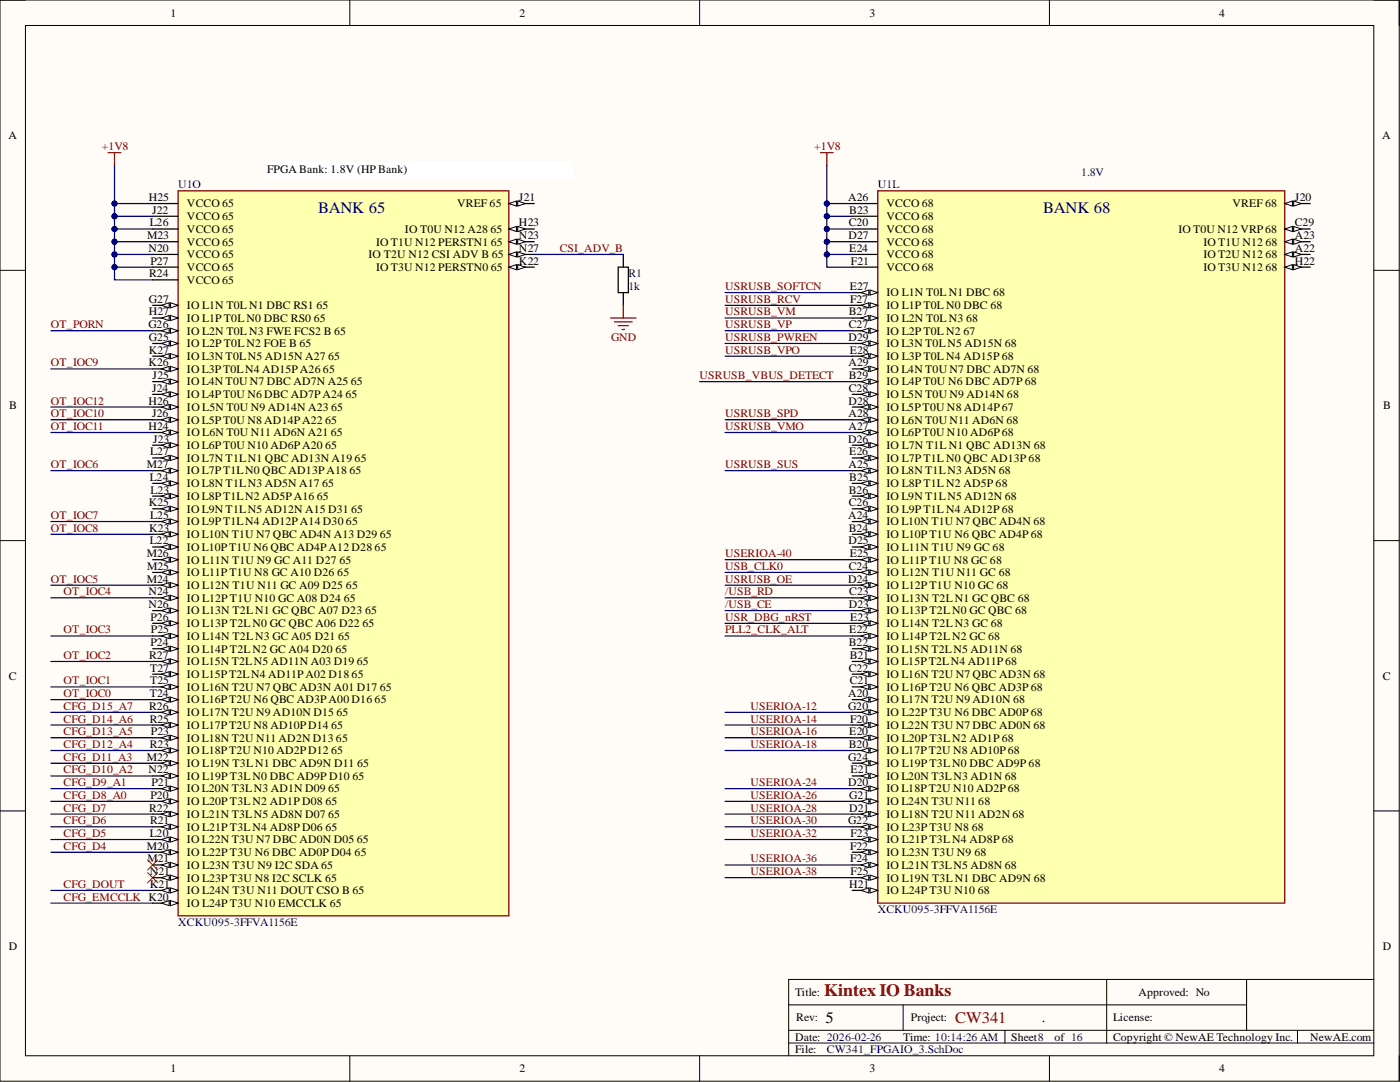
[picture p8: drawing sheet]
<svg xmlns="http://www.w3.org/2000/svg" width="279mm" height="216mm" viewBox="0 0 279 216" stroke-linecap="round" stroke-linejoin="round" font-family="sans-serif">
<defs><g id="words">
<text font-size="3.5" fill="#800000" x="164.5" y="198.7">Kintex IO Banks</text>
<g font-size="3.2" fill="#000080">
<text x="63.5" y="42.5">BANK 65</text>
<text x="208.2" y="42.5">BANK 68</text>
</g>
<text font-size="3.2" x="164.8" y="204.2">5</text>
<text font-size="3.2" fill="#800000" x="190.7" y="204.2">CW341</text>
<g font-size="2.8" fill="#000080">
<text x="184.6" y="204">.</text>
<text x="207.9" y="204">.</text>
</g>
<g font-size="2.3">
<text x="34" y="3.3">1</text>
<text x="103.7" y="3.3">2</text>
<text x="173.6" y="3.3">3</text>
<text x="243.3" y="3.3">4</text>
<text x="1.7" y="27.8">A</text>
<text x="275.9" y="27.8">A</text>
<text x="53.3" y="34.5">FPGA Bank: 1.8V (HP Bank)</text>
<text x="29.7" y="40.1">H25</text>
<text x="37.3" y="41.4">VCCO 65</text>
<text x="91.2" y="41.4">VREF 65</text>
<text x="103.6" y="40.1">J21</text>
<text x="169.2" y="40.1">A26</text>
<text x="176.9" y="41.4">VCCO 68</text>
<text x="246" y="41.4">VREF 68</text>
<text x="258.4" y="40.1">J20</text>
<text x="29.4" y="47.7">M23</text>
<text x="29.9" y="45.2">L26</text>
<text x="30.4" y="42.6">J22</text>
<text x="37.3" y="43.9">VCCO 65</text>
<text x="37.3" y="46.5">VCCO 65</text>
<text x="80.8" y="46.5">IO T0U N12 A28</text>
<text x="97.9" y="46.5">65</text>
<text x="103.6" y="45.2">H23</text>
<text x="103.6" y="47.7">N23</text>
<text x="169.3" y="47.7">D27</text>
<text x="169.4" y="45.2">C20</text>
<text x="169.5" y="42.6">B23</text>
<text x="176.9" y="43.9">VCCO 68</text>
<text x="176.9" y="46.5">VCCO 68</text>
<text x="235.2" y="46.5">IO T0U N12 VRP 68</text>
<text x="258.4" y="45.2">C29</text>
<text x="258.4" y="47.7">A23</text>
<text x="29.6" y="50.3">N20</text>
<text x="30" y="52.8">P27</text>
<text x="37.3" y="49">VCCO 65</text>
<text x="37.3" y="51.5">VCCO 65</text>
<text x="73.5" y="51.5">IO T2U N12 CSI ADV B 65</text>
<text x="75.1" y="49">IO T1U N12 PERSTN1</text>
<text x="97.9" y="49">65</text>
<text x="103.6" y="50.3">N27</text>
<text x="103.6" y="52.8">K22</text>
<text x="169.5" y="50.3">E24</text>
<text x="169.8" y="52.8">F21</text>
<text x="176.9" y="49">VCCO 68</text>
<text x="176.9" y="51.5">VCCO 68</text>
<text x="240.2" y="49">IO T1U N12</text>
<text x="240.2" y="51.5">IO T2U N12</text>
<text x="252.5" y="49">68</text>
<text x="252.5" y="51.5">68</text>
<text x="258.4" y="50.3">A22</text>
<text x="258.4" y="52.8">H22</text>
<text x="29.8" y="55.3">R24</text>
<text x="37.3" y="54.1">VCCO 65</text>
<text x="37.3" y="56.6">VCCO 65</text>
<text x="75.1" y="54.1">IO T3U N12 PERSTN0</text>
<text x="97.9" y="54.1">65</text>
<text x="169.6" y="57.9">E27</text>
<text x="176.9" y="54.1">VCCO 68</text>
<text x="176.9" y="59.1">IO L1N T0L N1 DBC 68</text>
<text x="240.2" y="54.1">IO T3U N12</text>
<text x="252.5" y="54.1">68</text>
<text x="29.6" y="65.5">G26</text>
<text x="29.7" y="60.4">G27</text>
<text x="29.7" y="63">H27</text>
<text x="37.3" y="61.7">IO L1N T0L N1 DBC RS1</text>
<text x="37.3" y="64.2">IO L1P T0L N0 DBC RS0</text>
<text x="62.6" y="64.2">65</text>
<text x="63.1" y="61.7">65</text>
<text x="169.4" y="63">B27</text>
<text x="169.4" y="65.5">C27</text>
<text x="169.7" y="60.4">F27</text>
<text x="176.9" y="61.7">IO L1P T0L N0 DBC 68</text>
<text x="176.9" y="64.2">IO L2N T0L N3</text>
<text x="192.8" y="64.2">68</text>
<text x="29.7" y="68">G25</text>
<text x="29.7" y="70.6">K27</text>
<text x="37.3" y="66.8">IO L2N T0L N3 FWE FCS2 B 65</text>
<text x="37.3" y="69.3">IO L2P T0L N2 FOE B 65</text>
<text x="37.3" y="71.8">IO L3N T0LN5 AD15N A27</text>
<text x="65.5" y="71.8">65</text>
<text x="169.3" y="68">D29</text>
<text x="169.6" y="70.6">E28</text>
<text x="176.9" y="66.8">IO L2P T0L N2</text>
<text x="176.9" y="69.3">IO L3N T0LN5 AD15N 68</text>
<text x="176.9" y="71.8">IO L3P T0L N4 AD15P 68</text>
<text x="192.3" y="66.8">67</text>
<text x="29.6" y="73.1">K26</text>
<text x="30.5" y="75.6">J25</text>
<text x="37.3" y="74.4">IO L3PT0LN4 AD15PA26</text>
<text x="37.3" y="76.9">IO L4N T0U N7 DBC AD7N A25</text>
<text x="64.4" y="74.4">65</text>
<text x="70" y="76.9">65</text>
<text x="169.3" y="73.1">A29</text>
<text x="169.4" y="75.6">B29</text>
<text x="176.9" y="74.4">IO L4N T0U N7 DBC AD7N 68</text>
<text x="176.9" y="76.9">IO L4P T0U N6 DBC AD7P 68</text>
<text x="1.9" y="81.6">B</text>
<text x="29.6" y="80.7">H26</text>
<text x="30.4" y="78.2">J24</text>
<text x="30.4" y="83.3">J26</text>
<text x="37.3" y="79.4">IO L4PT0U N6 DBC AD7PA24</text>
<text x="37.3" y="82">IO L5N T0U N9 AD14N A23</text>
<text x="66.1" y="82">65</text>
<text x="69" y="79.4">65</text>
<text x="169.3" y="80.7">D28</text>
<text x="169.3" y="83.3">A28</text>
<text x="169.4" y="78.2">C28</text>
<text x="176.9" y="79.4">IO L5N T0U N9 AD14N 68</text>
<text x="176.9" y="82">IO L5PT0U N8 AD14P67</text>
<text x="276" y="81.6">B</text>
<text x="29.6" y="85.8">H24</text>
<text x="30.5" y="88.3">J23</text>
<text x="37.3" y="84.5">IO L5PT0U N8 AD14PA22</text>
<text x="37.3" y="87.1">IO L6N T0U N11 AD6N A21</text>
<text x="37.3" y="89.6">IO L6PT0U N10 AD6PA20</text>
<text x="64.9" y="84.5">65</text>
<text x="64.9" y="89.6">65</text>
<text x="66" y="87.1">65</text>
<text x="169.2" y="88.3">D26</text>
<text x="169.3" y="85.8">A27</text>
<text x="176.9" y="84.5">IO L6N T0U N11 AD6N 68</text>
<text x="176.9" y="87.1">IO L6PT0U N10 AD6P68</text>
<text x="176.9" y="89.6">IO L7N T1L N1 QBC AD13N 68</text>
<text x="29.3" y="93.4">M27</text>
<text x="29.9" y="95.9">L24</text>
<text x="30" y="90.9">L27</text>
<text x="37.3" y="92.1">IO L7N T1LN1 QBC AD13N A19</text>
<text x="37.3" y="94.7">IO L7PT1LN0 QBC AD13PA18</text>
<text x="69.7" y="94.7">65</text>
<text x="70.8" y="92.1">65</text>
<text x="169.3" y="93.4">A25</text>
<text x="169.5" y="90.9">E26</text>
<text x="169.5" y="95.9">B25</text>
<text x="176.9" y="92.1">IO L7P T1L N0 QBC AD13P 68</text>
<text x="176.9" y="94.7">IO L8N T1LN3 AD5N 68</text>
<text x="29.7" y="101">K25</text>
<text x="30" y="98.5">L23</text>
<text x="37.3" y="97.2">IO L8N T1LN3 AD5N A17</text>
<text x="37.3" y="99.8">IO L8PT1LN2 AD5PA16</text>
<text x="63.2" y="99.8">65</text>
<text x="64.3" y="97.2">65</text>
<text x="169.4" y="98.5">B26</text>
<text x="169.4" y="101">C26</text>
<text x="176.9" y="97.2">IO L8P T1L N2 AD5P 68</text>
<text x="176.9" y="99.8">IO L9N T1LN5 AD12N 68</text>
<text x="29.8" y="106.1">K23</text>
<text x="30" y="103.6">L25</text>
<text x="37.3" y="102.3">IO L9N T1LN5 AD12N A15 D31</text>
<text x="37.3" y="104.8">IO L9PT1LN4 AD12PA14 D30</text>
<text x="37.3" y="107.4">IO L10N T1U N7 QBC AD4N A13 D29</text>
<text x="69" y="104.8">65</text>
<text x="70.1" y="102.3">65</text>
<text x="75.8" y="107.4">65</text>
<text x="169.2" y="103.6">A24</text>
<text x="169.4" y="106.1">B24</text>
<text x="176.9" y="102.3">IO L9P T1L N4 AD12P 68</text>
<text x="176.9" y="104.8">IO L10N T1U N7 QBC AD4N 68</text>
<text x="176.9" y="107.4">IO L10P T1U N6 QBC AD4P 68</text>
<text x="29.3" y="111.2">M26</text>
<text x="29.4" y="113.7">M25</text>
<text x="29.9" y="108.6">L22</text>
<text x="37.3" y="109.9">IO L10PT1U N6 QBC AD4PA12 D28</text>
<text x="37.3" y="112.4">IO L11N T1U N9 GC A11 D27</text>
<text x="67.7" y="112.4">65</text>
<text x="74.8" y="109.9">65</text>
<text x="169.3" y="108.6">D25</text>
<text x="169.4" y="113.7">C24</text>
<text x="169.6" y="111.2">E25</text>
<text x="176.9" y="109.9">IO L11N T1U N9 GC 68</text>
<text x="176.9" y="112.4">IO L11P T1U N8 GC 68</text>
<text x="29.3" y="116.3">M24</text>
<text x="29.6" y="118.8">N24</text>
<text x="37.3" y="115">IO L11P T1U N8 GC A10 D26</text>
<text x="37.3" y="117.5">IO L12N T1U N11 GC A09 D25</text>
<text x="67.3" y="115">65</text>
<text x="69" y="117.5">65</text>
<text x="169.2" y="116.3">D24</text>
<text x="169.5" y="118.8">C23</text>
<text x="176.9" y="115">IO L12N T1U N11 GC 68</text>
<text x="176.9" y="117.5">IO L12P T1U N10 GC 68</text>
<text x="29.6" y="121.3">N26</text>
<text x="30" y="123.9">P26</text>
<text x="37.3" y="120.1">IO L12P T1U N10 GC A08 D24</text>
<text x="37.3" y="122.6">IO L13N T2L N1 GC QBC A07 D23</text>
<text x="37.3" y="125.1">IO L13P T2L N0 GC QBC A06 D22</text>
<text x="68.6" y="120.1">65</text>
<text x="72.3" y="125.1">65</text>
<text x="72.9" y="122.6">65</text>
<text x="169.4" y="121.3">D23</text>
<text x="169.7" y="123.9">E23</text>
<text x="176.9" y="120.1">IO L13N T2L N1 GC QBC 68</text>
<text x="176.9" y="122.6">IO L13P T2L N0 GC QBC 68</text>
<text x="176.9" y="125.1">IO L14N T2L N3 GC 68</text>
<text x="29.8" y="131.5">R27</text>
<text x="30" y="128.9">P24</text>
<text x="30.1" y="126.4">P25</text>
<text x="37.3" y="127.7">IO L14N T2L N3 GC A05 D21</text>
<text x="37.3" y="130.2">IO L14P T2L N2 GC A04 D20</text>
<text x="67" y="130.2">65</text>
<text x="67.5" y="127.7">65</text>
<text x="169.4" y="128.9">B22</text>
<text x="169.5" y="126.4">E22</text>
<text x="169.6" y="131.5">B21</text>
<text x="176.9" y="127.7">IO L14P T2L N2 GC 68</text>
<text x="176.9" y="130.2">IO L15N T2LN5 AD11N 68</text>
<text x="1.8" y="135.6">C</text>
<text x="30" y="134">T27</text>
<text x="30" y="136.6">T25</text>
<text x="37.3" y="132.7">IO L15N T2LN5 AD11N A03 D19</text>
<text x="37.3" y="135.3">IO L15PT2LN4 AD11PA02 D18</text>
<text x="37.3" y="137.8">IO L16N T2U N7 QBC AD3N A01 D17</text>
<text x="70.2" y="135.3">65</text>
<text x="71.2" y="132.7">65</text>
<text x="75.8" y="137.8">65</text>
<text x="169.4" y="134">C22</text>
<text x="169.6" y="136.6">C21</text>
<text x="176.9" y="132.7">IO L15PT2LN4 AD11P68</text>
<text x="176.9" y="135.3">IO L16N T2U N7 QBC AD3N 68</text>
<text x="176.9" y="137.8">IO L16P T2U N6 QBC AD3P 68</text>
<text x="275.9" y="135.6">C</text>
<text x="29.8" y="141.6">R26</text>
<text x="29.9" y="139.1">T24</text>
<text x="37.3" y="140.4">IO L16PT2U N6 QBC AD3PA00 D16</text>
<text x="37.3" y="142.9">IO L17N T2U N9 AD10N D15</text>
<text x="67.1" y="142.9">65</text>
<text x="74.8" y="140.4">65</text>
<text x="169.2" y="139.1">A20</text>
<text x="169.2" y="141.6">G20</text>
<text x="176.9" y="140.4">IO L17N T2U N9 AD10N 68</text>
<text x="176.9" y="142.9">IO L22P T3U N6 DBC AD0P 68</text>
<text x="29.9" y="144.2">R25</text>
<text x="29.9" y="149.2">R23</text>
<text x="30.1" y="146.7">P23</text>
<text x="37.3" y="145.4">IO L17PT2U N8 AD10PD14</text>
<text x="37.3" y="148">IO L18N T2U N11 AD2N D13</text>
<text x="66.1" y="145.4">65</text>
<text x="67" y="148">65</text>
<text x="169.4" y="149.2">B20</text>
<text x="169.5" y="146.7">E20</text>
<text x="169.7" y="144.2">F20</text>
<text x="176.9" y="145.4">IO L22N T3U N7 DBC AD0N 68</text>
<text x="176.9" y="148">IO L20P T3L N2 AD1P 68</text>
<text x="29.3" y="151.8">M22</text>
<text x="29.6" y="154.3">N22</text>
<text x="37.3" y="150.5">IO L18PT2U N10 AD2PD12</text>
<text x="37.3" y="153.1">IO L19N T3L N1 DBC AD9N D11</text>
<text x="37.3" y="155.6">IO L19P T3L N0 DBC AD9P D10</text>
<text x="66.1" y="150.5">65</text>
<text x="70.3" y="155.6">65</text>
<text x="71.3" y="153.1">65</text>
<text x="169.2" y="151.8">G24</text>
<text x="169.7" y="154.3">E21</text>
<text x="176.9" y="150.5">IO L17PT2U N8 AD10P68</text>
<text x="176.9" y="153.1">IO L19P T3L N0 DBC AD9P 68</text>
<text x="176.9" y="155.6">IO L20N T3LN3 AD1N 68</text>
<text x="29.8" y="161.9">R22</text>
<text x="30" y="159.4">P20</text>
<text x="30.2" y="156.9">P21</text>
<text x="37.3" y="158.1">IO L20N T3LN3 AD1N D09</text>
<text x="37.3" y="160.7">IO L20P T3L N2 AD1P D08</text>
<text x="65" y="160.7">65</text>
<text x="65.5" y="158.1">65</text>
<text x="169.2" y="156.9">D20</text>
<text x="169.5" y="159.4">G21</text>
<text x="169.5" y="161.9">D21</text>
<text x="176.9" y="158.1">IO L18PT2U N10 AD2P68</text>
<text x="176.9" y="160.7">IO L24N T3U N11</text>
<text x="195.2" y="160.7">68</text>
<text x="29.9" y="167">L20</text>
<text x="30" y="164.5">R21</text>
<text x="37.3" y="163.2">IO L21N T3LN5 AD8N D07</text>
<text x="37.3" y="165.7">IO L21P T3L N4 AD8P D06</text>
<text x="65" y="165.7">65</text>
<text x="65.5" y="163.2">65</text>
<text x="169.2" y="164.5">G22</text>
<text x="169.7" y="167">F23</text>
<text x="176.9" y="163.2">IO L18N T2U N11 AD2N 68</text>
<text x="176.9" y="165.7">IO L23P T3U N8</text>
<text x="193.9" y="165.7">68</text>
<text x="29.3" y="169.5">M20</text>
<text x="29.4" y="172.1">M21</text>
<text x="37.3" y="168.3">IO L22N T3U N7 DBC AD0N D05</text>
<text x="37.3" y="170.8">IO L22P T3U N6 DBC AD0P D04</text>
<text x="37.3" y="173.4">IO L23N T3U N9 I2C SDA 65</text>
<text x="70.8" y="170.8">65</text>
<text x="71.2" y="168.3">65</text>
<text x="169.7" y="169.5">F22</text>
<text x="169.7" y="172.1">F24</text>
<text x="176.9" y="168.3">IO L21P T3L N4 AD8P 68</text>
<text x="176.9" y="170.8">IO L23N T3U N9</text>
<text x="176.9" y="173.4">IO L21N T3LN5 AD8N 68</text>
<text x="194.5" y="170.8">68</text>
<text x="29.9" y="174.6">N21</text>
<text x="29.9" y="177.2">K21</text>
<text x="37.3" y="175.9">IO L23P T3U N8 I2C SCLK 65</text>
<text x="37.3" y="178.4">IO L24N T3U N11 DOUT CSO B 65</text>
<text x="169.5" y="177.2">H21</text>
<text x="169.7" y="174.6">F25</text>
<text x="176.9" y="175.9">IO L19N T3L N1 DBC AD9N 68</text>
<text x="176.9" y="178.4">IO L24P T3U N10</text>
<text x="195.1" y="178.4">68</text>
<text x="37.3" y="181">IO L24P T3U N10 EMCCLK 65</text>
<text x="1.8" y="189.5">D</text>
<text x="275.9" y="189.5">D</text>
<text x="158.7" y="198.7">Title:</text>
<text x="158.9" y="203.8">Rev:</text>
<text x="181.8" y="203.8">Project:</text>
<text x="222.1" y="203.8">License:</text>
<text x="227.2" y="198.7">Approved: No</text>
<text x="158.7" y="207.6">Date: 2026-02-26</text>
<text x="180.2" y="207.6">Time: 10:14:26 AM</text>
<text x="201.8" y="207.6">Sheet8</text>
<text x="210.5" y="207.6">of 16</text>
<text x="222.1" y="207.6">Copyright © NewAE Technology Inc.</text>
<text x="261.5" y="207.6">NewAE.com</text>
<text x="34" y="214">1</text>
<text x="103.7" y="214">2</text>
<text x="158.7" y="210.2">File:</text>
<text x="173.6" y="214">3</text>
<text x="243.3" y="214">4</text>
</g>
<g font-size="2.3" fill="#800000">
<text x="20.3" y="30">+1V8</text>
<text x="162.5" y="30">+1V8</text>
<text x="111.7" y="50.3">CSI_ADV_B</text>
<text x="144.7" y="57.9">USRUSB_SOFTCN</text>
<text x="10.2" y="65.5">OT_PORN</text>
<text x="144.7" y="60.4">USRUSB_RCV</text>
<text x="144.7" y="65.5">USRUSB_VP</text>
<text x="144.7" y="63">USRUSB_VM</text>
<text x="121.9" y="68">GND</text>
<text x="144.7" y="68">USRUSB_PWREN</text>
<text x="144.7" y="70.6">USRUSB_VPO</text>
<text x="10.2" y="73.1">OT_IOC9</text>
<text x="139.6" y="75.6">USRUSB_VBUS_DETECT</text>
<text x="10.2" y="83.3">OT_IOC10</text>
<text x="10.2" y="80.7">OT_IOC12</text>
<text x="144.7" y="83.3">USRUSB_SPD</text>
<text x="10.2" y="85.8">OT_IOC11</text>
<text x="144.7" y="85.8">USRUSB_VMO</text>
<text x="10.2" y="93.4">OT_IOC6</text>
<text x="144.7" y="93.4">USRUSB_SUS</text>
<text x="10.2" y="103.6">OT_IOC7</text>
<text x="10.2" y="106.1">OT_IOC8</text>
<text x="144.7" y="113.7">USB_CLK0</text>
<text x="144.7" y="111.2">USERIOA-40</text>
<text x="10.2" y="116.3">OT_IOC5</text>
<text x="12.7" y="118.8">OT_IOC4</text>
<text x="144.7" y="116.3">USRUSB_OE</text>
<text x="144.7" y="118.8">/USB_RD</text>
<text x="144.7" y="121.3">/USB_CE</text>
<text x="144.7" y="123.9">USR_DBG_nRST</text>
<text x="12.7" y="131.5">OT_IOC2</text>
<text x="12.7" y="126.4">OT_IOC3</text>
<text x="144.7" y="126.4">PLL2_CLK_ALT</text>
<text x="12.7" y="136.6">OT_IOC1</text>
<text x="12.7" y="141.6">CFG_D15_A7</text>
<text x="12.7" y="139.1">OT_IOC0</text>
<text x="149.8" y="141.6">USERIOA-12</text>
<text x="12.7" y="149.2">CFG_D12_A4</text>
<text x="12.7" y="146.7">CFG_D13_A5</text>
<text x="12.7" y="144.2">CFG_D14_A6</text>
<text x="149.8" y="144.2">USERIOA-14</text>
<text x="149.8" y="146.7">USERIOA-16</text>
<text x="149.8" y="149.2">USERIOA-18</text>
<text x="12.7" y="154.3">CFG_D10_A2</text>
<text x="12.7" y="151.8">CFG_D11_A3</text>
<text x="12.7" y="161.9">CFG_D7</text>
<text x="12.7" y="159.4">CFG_D8_A0</text>
<text x="12.7" y="156.9">CFG_D9_A1</text>
<text x="149.8" y="156.9">USERIOA-24</text>
<text x="149.8" y="159.4">USERIOA-26</text>
<text x="149.8" y="161.9">USERIOA-28</text>
<text x="12.7" y="167">CFG_D5</text>
<text x="12.7" y="164.5">CFG_D6</text>
<text x="149.8" y="164.5">USERIOA-30</text>
<text x="149.8" y="167">USERIOA-32</text>
<text x="12.7" y="169.5">CFG_D4</text>
<text x="149.8" y="172.1">USERIOA-36</text>
<text x="12.7" y="179.7">CFG_EMCCLK K20</text>
<text x="12.7" y="177.2">CFG_DOUT</text>
<text x="149.8" y="174.6">USERIOA-38</text>
</g>
<g font-size="2.3" fill="#000080">
<text x="215.8" y="35">1.8V</text>
<text x="35.5" y="37.6">U1O</text>
<text x="175.2" y="37.6">U1L</text>
<text x="125.4" y="55.3">R1</text>
<text x="125.4" y="57.9">1k</text>
<text x="35.5" y="184.8">XCKU095-3FFVA1156E</text>
<text x="175.2" y="182.2">XCKU095-3FFVA1156E</text>
<text x="165" y="210.2">CW341_FPGAIO_3.SchDoc</text>
</g>
</g></defs>
<path d="M0 0h279.2v215.7h-279.2z" fill-rule="evenodd" fill="#fffcf8"/>
<path d="M0 0h279.2v215.7h-279.2z" fill="none" stroke="#000" stroke-width=".2"/>
<path d="M5.1 5.1h269.1v205.6h-269.1z" fill-rule="evenodd" fill="#fffcf8"/>
<g fill="none" stroke="#000" stroke-width=".2">
<path d="M0 0h5.1M5.1 5.1h269.1v205.6h-269.1zM69.8 0v5.1M139.6 0v5.1M209.4 0v5.1M274.2 0h5v5.1M0 53.9h5.1M274.2 53.9h5M0 107.9h5.1M274.2 107.9h5M0 161.8h5.1M274.2 161.8h5"/>
<path d="M220.9 195.4v12.7M248.8 195.4v10.2M274.2 195.4h-116.8v15.3M69.8 210.7v5M139.6 210.7v5M157.4 200.5h91.4M157.4 208.1h116.8M157.4 205.6h116.8M180.2 200.5v5.1M200.6 205.6v2.5M209.4 210.7v5M258.9 205.6v2.5"/>
<path d="M279.2 210.7v5"/>
</g>
<path d="M53.3 32.5h60.9v3h-60.9z" fill-rule="evenodd" fill="#fff"/>
<path d="M53.3 32.5h60.9v3h-60.9z" fill="none" stroke="#fff" stroke-width=".2"/>
<path d="M29.4 171.6l2.1 2M29.4 174.1l2.1 2M31.5 171.6l-2.1 2M31.5 174.1l-2.1 2" fill="none" stroke="#f00" stroke-width=".2"/>
<path d="M35.5 38.1h66v144.6h-66z" fill-rule="evenodd" fill="#ffffb0"/>
<path d="M35.5 38.1h66v144.6h-66z" fill="none" stroke="#800000" stroke-width=".25"/>
<path d="M30.5 40.6h5M30.5 43.2h5M30.5 45.7h5M30.5 48.2h5M30.5 50.8h5M30.5 53.3h5M30.5 55.8h5M30.5 60.9h5" fill="none" stroke="#000" stroke-width=".25"/>
<path d="M34 60.4l1.5 .5-1.5 .5z" fill="#f8fcff"/>
<path d="M34 60.4l1.5 .5-1.5 .5z" fill="none" stroke="#000" stroke-width=".2"/>
<path d="M32.2 60.9l1.6-.5v1z" fill="#f8fcff"/>
<path d="M32.2 60.9l1.6-.5v1z" fill="none" stroke="#000" stroke-width=".2"/>
<path d="M30.5 63.5h5" fill="none" stroke="#000" stroke-width=".25"/>
<path d="M34 63l1.5 .5-1.5 .5z" fill="#f8fcff"/>
<path d="M34 63l1.5 .5-1.5 .5z" fill="none" stroke="#000" stroke-width=".2"/>
<path d="M32.2 63.5l1.6-.5v1z" fill="#f8fcff"/>
<path d="M32.2 63.5l1.6-.5v1z" fill="none" stroke="#000" stroke-width=".2"/>
<path d="M30.5 66h5" fill="none" stroke="#000" stroke-width=".25"/>
<path d="M34 65.5l1.5 .5-1.5 .5z" fill="#f8fcff"/>
<path d="M34 65.5l1.5 .5-1.5 .5z" fill="none" stroke="#000" stroke-width=".2"/>
<path d="M32.2 66l1.6-.5v1z" fill="#f8fcff"/>
<path d="M32.2 66l1.6-.5v1z" fill="none" stroke="#000" stroke-width=".2"/>
<path d="M30.5 68.5h5" fill="none" stroke="#000" stroke-width=".25"/>
<path d="M34 68l1.5 .5-1.5 .5z" fill="#f8fcff"/>
<path d="M34 68l1.5 .5-1.5 .5z" fill="none" stroke="#000" stroke-width=".2"/>
<path d="M32.2 68.5l1.6-.5v1z" fill="#f8fcff"/>
<path d="M32.2 68.5l1.6-.5v1z" fill="none" stroke="#000" stroke-width=".2"/>
<path d="M30.5 71.1h5" fill="none" stroke="#000" stroke-width=".25"/>
<path d="M34 70.6l1.5 .5-1.5 .5z" fill="#f8fcff"/>
<path d="M34 70.6l1.5 .5-1.5 .5z" fill="none" stroke="#000" stroke-width=".2"/>
<path d="M32.2 71.1l1.6-.5v1z" fill="#f8fcff"/>
<path d="M32.2 71.1l1.6-.5v1z" fill="none" stroke="#000" stroke-width=".2"/>
<path d="M30.5 73.6h5" fill="none" stroke="#000" stroke-width=".25"/>
<path d="M34 73.1l1.5 .5-1.5 .5z" fill="#f8fcff"/>
<path d="M34 73.1l1.5 .5-1.5 .5z" fill="none" stroke="#000" stroke-width=".2"/>
<path d="M32.2 73.6l1.6-.5v1z" fill="#f8fcff"/>
<path d="M32.2 73.6l1.6-.5v1z" fill="none" stroke="#000" stroke-width=".2"/>
<path d="M30.5 76.1h5" fill="none" stroke="#000" stroke-width=".25"/>
<path d="M34 75.6l1.5 .5-1.5 .6z" fill="#f8fcff"/>
<path d="M34 75.6l1.5 .5-1.5 .6z" fill="none" stroke="#000" stroke-width=".2"/>
<path d="M32.2 76.1l1.6-.5v1.1z" fill="#f8fcff"/>
<path d="M32.2 76.1l1.6-.5v1.1z" fill="none" stroke="#000" stroke-width=".2"/>
<path d="M30.5 78.7h5" fill="none" stroke="#000" stroke-width=".25"/>
<path d="M34 78.2l1.5 .5-1.5 .5z" fill="#f8fcff"/>
<path d="M34 78.2l1.5 .5-1.5 .5z" fill="none" stroke="#000" stroke-width=".2"/>
<path d="M32.2 78.7l1.6-.5v1z" fill="#f8fcff"/>
<path d="M32.2 78.7l1.6-.5v1z" fill="none" stroke="#000" stroke-width=".2"/>
<path d="M30.5 81.2h5" fill="none" stroke="#000" stroke-width=".25"/>
<path d="M34 80.7l1.5 .5-1.5 .5z" fill="#f8fcff"/>
<path d="M34 80.7l1.5 .5-1.5 .5z" fill="none" stroke="#000" stroke-width=".2"/>
<path d="M32.2 81.2l1.6-.5v1z" fill="#f8fcff"/>
<path d="M32.2 81.2l1.6-.5v1z" fill="none" stroke="#000" stroke-width=".2"/>
<path d="M30.5 83.8h5" fill="none" stroke="#000" stroke-width=".25"/>
<path d="M34 83.3l1.5 .5-1.5 .5z" fill="#f8fcff"/>
<path d="M34 83.3l1.5 .5-1.5 .5z" fill="none" stroke="#000" stroke-width=".2"/>
<path d="M32.2 83.8l1.6-.5v1z" fill="#f8fcff"/>
<path d="M32.2 83.8l1.6-.5v1z" fill="none" stroke="#000" stroke-width=".2"/>
<path d="M30.5 86.3h5" fill="none" stroke="#000" stroke-width=".25"/>
<path d="M34 85.8l1.5 .5-1.5 .5z" fill="#f8fcff"/>
<path d="M34 85.8l1.5 .5-1.5 .5z" fill="none" stroke="#000" stroke-width=".2"/>
<path d="M32.2 86.3l1.6-.5v1z" fill="#f8fcff"/>
<path d="M32.2 86.3l1.6-.5v1z" fill="none" stroke="#000" stroke-width=".2"/>
<path d="M30.5 88.8h5" fill="none" stroke="#000" stroke-width=".25"/>
<path d="M34 88.3l1.5 .5-1.5 .5z" fill="#f8fcff"/>
<path d="M34 88.3l1.5 .5-1.5 .5z" fill="none" stroke="#000" stroke-width=".2"/>
<path d="M32.2 88.8l1.6-.5v1z" fill="#f8fcff"/>
<path d="M32.2 88.8l1.6-.5v1z" fill="none" stroke="#000" stroke-width=".2"/>
<path d="M30.5 91.4h5" fill="none" stroke="#000" stroke-width=".25"/>
<path d="M34 90.9l1.5 .5-1.5 .5z" fill="#f8fcff"/>
<path d="M34 90.9l1.5 .5-1.5 .5z" fill="none" stroke="#000" stroke-width=".2"/>
<path d="M32.2 91.4l1.6-.5v1z" fill="#f8fcff"/>
<path d="M32.2 91.4l1.6-.5v1z" fill="none" stroke="#000" stroke-width=".2"/>
<path d="M30.5 93.9h5" fill="none" stroke="#000" stroke-width=".25"/>
<path d="M34 93.4l1.5 .5-1.5 .5z" fill="#f8fcff"/>
<path d="M34 93.4l1.5 .5-1.5 .5z" fill="none" stroke="#000" stroke-width=".2"/>
<path d="M32.2 93.9l1.6-.5v1z" fill="#f8fcff"/>
<path d="M32.2 93.9l1.6-.5v1z" fill="none" stroke="#000" stroke-width=".2"/>
<path d="M30.5 96.5h5" fill="none" stroke="#000" stroke-width=".25"/>
<path d="M34 95.9l1.5 .6-1.5 .5z" fill="#f8fcff"/>
<path d="M34 95.9l1.5 .6-1.5 .5z" fill="none" stroke="#000" stroke-width=".2"/>
<path d="M32.2 96.5l1.6-.6v1.1z" fill="#f8fcff"/>
<path d="M32.2 96.5l1.6-.6v1.1z" fill="none" stroke="#000" stroke-width=".2"/>
<path d="M30.5 99h5" fill="none" stroke="#000" stroke-width=".25"/>
<path d="M34 98.5l1.5 .5-1.5 .5z" fill="#f8fcff"/>
<path d="M34 98.5l1.5 .5-1.5 .5z" fill="none" stroke="#000" stroke-width=".2"/>
<path d="M32.2 99l1.6-.5v1z" fill="#f8fcff"/>
<path d="M32.2 99l1.6-.5v1z" fill="none" stroke="#000" stroke-width=".2"/>
<path d="M30.5 101.5h5" fill="none" stroke="#000" stroke-width=".25"/>
<path d="M34 101l1.5 .5-1.5 .5z" fill="#f8fcff"/>
<path d="M34 101l1.5 .5-1.5 .5z" fill="none" stroke="#000" stroke-width=".2"/>
<path d="M32.2 101.5l1.6-.5v1z" fill="#f8fcff"/>
<path d="M32.2 101.5l1.6-.5v1z" fill="none" stroke="#000" stroke-width=".2"/>
<path d="M30.5 104.1h5" fill="none" stroke="#000" stroke-width=".25"/>
<path d="M34 103.6l1.5 .5-1.5 .5z" fill="#f8fcff"/>
<path d="M34 103.6l1.5 .5-1.5 .5z" fill="none" stroke="#000" stroke-width=".2"/>
<path d="M32.2 104.1l1.6-.5v1z" fill="#f8fcff"/>
<path d="M32.2 104.1l1.6-.5v1z" fill="none" stroke="#000" stroke-width=".2"/>
<path d="M30.5 106.6h5" fill="none" stroke="#000" stroke-width=".25"/>
<path d="M34 106.1l1.5 .5-1.5 .5z" fill="#f8fcff"/>
<path d="M34 106.1l1.5 .5-1.5 .5z" fill="none" stroke="#000" stroke-width=".2"/>
<path d="M32.2 106.6l1.6-.5v1z" fill="#f8fcff"/>
<path d="M32.2 106.6l1.6-.5v1z" fill="none" stroke="#000" stroke-width=".2"/>
<path d="M30.5 109.1h5" fill="none" stroke="#000" stroke-width=".25"/>
<path d="M34 108.6l1.5 .5-1.5 .6z" fill="#f8fcff"/>
<path d="M34 108.6l1.5 .5-1.5 .6z" fill="none" stroke="#000" stroke-width=".2"/>
<path d="M32.2 109.1l1.6-.5v1.1z" fill="#f8fcff"/>
<path d="M32.2 109.1l1.6-.5v1.1z" fill="none" stroke="#000" stroke-width=".2"/>
<path d="M30.5 111.7h5" fill="none" stroke="#000" stroke-width=".25"/>
<path d="M34 111.2l1.5 .5-1.5 .5z" fill="#f8fcff"/>
<path d="M34 111.2l1.5 .5-1.5 .5z" fill="none" stroke="#000" stroke-width=".2"/>
<path d="M32.2 111.7l1.6-.5v1z" fill="#f8fcff"/>
<path d="M32.2 111.7l1.6-.5v1z" fill="none" stroke="#000" stroke-width=".2"/>
<path d="M30.5 114.2h5" fill="none" stroke="#000" stroke-width=".25"/>
<path d="M34 113.7l1.5 .5-1.5 .5z" fill="#f8fcff"/>
<path d="M34 113.7l1.5 .5-1.5 .5z" fill="none" stroke="#000" stroke-width=".2"/>
<path d="M32.2 114.2l1.6-.5v1z" fill="#f8fcff"/>
<path d="M32.2 114.2l1.6-.5v1z" fill="none" stroke="#000" stroke-width=".2"/>
<path d="M30.5 116.8h5" fill="none" stroke="#000" stroke-width=".25"/>
<path d="M34 116.3l1.5 .5-1.5 .5z" fill="#f8fcff"/>
<path d="M34 116.3l1.5 .5-1.5 .5z" fill="none" stroke="#000" stroke-width=".2"/>
<path d="M32.2 116.8l1.6-.5v1z" fill="#f8fcff"/>
<path d="M32.2 116.8l1.6-.5v1z" fill="none" stroke="#000" stroke-width=".2"/>
<path d="M30.5 119.3h5" fill="none" stroke="#000" stroke-width=".25"/>
<path d="M34 118.8l1.5 .5-1.5 .5z" fill="#f8fcff"/>
<path d="M34 118.8l1.5 .5-1.5 .5z" fill="none" stroke="#000" stroke-width=".2"/>
<path d="M32.2 119.3l1.6-.5v1z" fill="#f8fcff"/>
<path d="M32.2 119.3l1.6-.5v1z" fill="none" stroke="#000" stroke-width=".2"/>
<path d="M30.5 121.8h5" fill="none" stroke="#000" stroke-width=".25"/>
<path d="M34 121.3l1.5 .5-1.5 .5z" fill="#f8fcff"/>
<path d="M34 121.3l1.5 .5-1.5 .5z" fill="none" stroke="#000" stroke-width=".2"/>
<path d="M32.2 121.8l1.6-.5v1z" fill="#f8fcff"/>
<path d="M32.2 121.8l1.6-.5v1z" fill="none" stroke="#000" stroke-width=".2"/>
<path d="M30.5 124.4h5" fill="none" stroke="#000" stroke-width=".25"/>
<path d="M34 123.9l1.5 .5-1.5 .5z" fill="#f8fcff"/>
<path d="M34 123.9l1.5 .5-1.5 .5z" fill="none" stroke="#000" stroke-width=".2"/>
<path d="M32.2 124.4l1.6-.5v1z" fill="#f8fcff"/>
<path d="M32.2 124.4l1.6-.5v1z" fill="none" stroke="#000" stroke-width=".2"/>
<path d="M30.5 126.9h5" fill="none" stroke="#000" stroke-width=".25"/>
<path d="M34 126.4l1.5 .5-1.5 .5z" fill="#f8fcff"/>
<path d="M34 126.4l1.5 .5-1.5 .5z" fill="none" stroke="#000" stroke-width=".2"/>
<path d="M32.2 126.9l1.6-.5v1z" fill="#f8fcff"/>
<path d="M32.2 126.9l1.6-.5v1z" fill="none" stroke="#000" stroke-width=".2"/>
<path d="M30.5 129.4h5" fill="none" stroke="#000" stroke-width=".25"/>
<path d="M34 128.9l1.5 .5-1.5 .6z" fill="#f8fcff"/>
<path d="M34 128.9l1.5 .5-1.5 .6z" fill="none" stroke="#000" stroke-width=".2"/>
<path d="M32.2 129.4l1.6-.5v1.1z" fill="#f8fcff"/>
<path d="M32.2 129.4l1.6-.5v1.1z" fill="none" stroke="#000" stroke-width=".2"/>
<path d="M30.5 132h5" fill="none" stroke="#000" stroke-width=".25"/>
<path d="M34 131.5l1.5 .5-1.5 .5z" fill="#f8fcff"/>
<path d="M34 131.5l1.5 .5-1.5 .5z" fill="none" stroke="#000" stroke-width=".2"/>
<path d="M32.2 132l1.6-.5v1z" fill="#f8fcff"/>
<path d="M32.2 132l1.6-.5v1z" fill="none" stroke="#000" stroke-width=".2"/>
<path d="M30.5 134.5h5" fill="none" stroke="#000" stroke-width=".25"/>
<path d="M34 134l1.5 .5-1.5 .5z" fill="#f8fcff"/>
<path d="M34 134l1.5 .5-1.5 .5z" fill="none" stroke="#000" stroke-width=".2"/>
<path d="M32.2 134.5l1.6-.5v1z" fill="#f8fcff"/>
<path d="M32.2 134.5l1.6-.5v1z" fill="none" stroke="#000" stroke-width=".2"/>
<path d="M30.5 137.1h5" fill="none" stroke="#000" stroke-width=".25"/>
<path d="M34 136.6l1.5 .5-1.5 .5z" fill="#f8fcff"/>
<path d="M34 136.6l1.5 .5-1.5 .5z" fill="none" stroke="#000" stroke-width=".2"/>
<path d="M32.2 137.1l1.6-.5v1z" fill="#f8fcff"/>
<path d="M32.2 137.1l1.6-.5v1z" fill="none" stroke="#000" stroke-width=".2"/>
<path d="M30.5 139.6h5" fill="none" stroke="#000" stroke-width=".25"/>
<path d="M34 139.1l1.5 .5-1.5 .5z" fill="#f8fcff"/>
<path d="M34 139.1l1.5 .5-1.5 .5z" fill="none" stroke="#000" stroke-width=".2"/>
<path d="M32.2 139.6l1.6-.5v1z" fill="#f8fcff"/>
<path d="M32.2 139.6l1.6-.5v1z" fill="none" stroke="#000" stroke-width=".2"/>
<path d="M30.5 142.1h5" fill="none" stroke="#000" stroke-width=".25"/>
<path d="M34 141.6l1.5 .5-1.5 .5z" fill="#f8fcff"/>
<path d="M34 141.6l1.5 .5-1.5 .5z" fill="none" stroke="#000" stroke-width=".2"/>
<path d="M32.2 142.1l1.6-.5v1z" fill="#f8fcff"/>
<path d="M32.2 142.1l1.6-.5v1z" fill="none" stroke="#000" stroke-width=".2"/>
<path d="M30.5 144.7h5" fill="none" stroke="#000" stroke-width=".25"/>
<path d="M34 144.2l1.5 .5-1.5 .5z" fill="#f8fcff"/>
<path d="M34 144.2l1.5 .5-1.5 .5z" fill="none" stroke="#000" stroke-width=".2"/>
<path d="M32.2 144.7l1.6-.5v1z" fill="#f8fcff"/>
<path d="M32.2 144.7l1.6-.5v1z" fill="none" stroke="#000" stroke-width=".2"/>
<path d="M30.5 147.2h5" fill="none" stroke="#000" stroke-width=".25"/>
<path d="M34 146.7l1.5 .5-1.5 .5z" fill="#f8fcff"/>
<path d="M34 146.7l1.5 .5-1.5 .5z" fill="none" stroke="#000" stroke-width=".2"/>
<path d="M32.2 147.2l1.6-.5v1z" fill="#f8fcff"/>
<path d="M32.2 147.2l1.6-.5v1z" fill="none" stroke="#000" stroke-width=".2"/>
<path d="M30.5 149.8h5" fill="none" stroke="#000" stroke-width=".25"/>
<path d="M34 149.2l1.5 .6-1.5 .5z" fill="#f8fcff"/>
<path d="M34 149.2l1.5 .6-1.5 .5z" fill="none" stroke="#000" stroke-width=".2"/>
<path d="M32.2 149.8l1.6-.6v1.1z" fill="#f8fcff"/>
<path d="M32.2 149.8l1.6-.6v1.1z" fill="none" stroke="#000" stroke-width=".2"/>
<path d="M30.5 152.3h5" fill="none" stroke="#000" stroke-width=".25"/>
<path d="M34 151.8l1.5 .5-1.5 .5z" fill="#f8fcff"/>
<path d="M34 151.8l1.5 .5-1.5 .5z" fill="none" stroke="#000" stroke-width=".2"/>
<path d="M32.2 152.3l1.6-.5v1z" fill="#f8fcff"/>
<path d="M32.2 152.3l1.6-.5v1z" fill="none" stroke="#000" stroke-width=".2"/>
<path d="M30.5 154.8h5" fill="none" stroke="#000" stroke-width=".25"/>
<path d="M34 154.3l1.5 .5-1.5 .5z" fill="#f8fcff"/>
<path d="M34 154.3l1.5 .5-1.5 .5z" fill="none" stroke="#000" stroke-width=".2"/>
<path d="M32.2 154.8l1.6-.5v1z" fill="#f8fcff"/>
<path d="M32.2 154.8l1.6-.5v1z" fill="none" stroke="#000" stroke-width=".2"/>
<path d="M30.5 157.4h5" fill="none" stroke="#000" stroke-width=".25"/>
<path d="M34 156.9l1.5 .5-1.5 .5z" fill="#f8fcff"/>
<path d="M34 156.9l1.5 .5-1.5 .5z" fill="none" stroke="#000" stroke-width=".2"/>
<path d="M32.2 157.4l1.6-.5v1z" fill="#f8fcff"/>
<path d="M32.2 157.4l1.6-.5v1z" fill="none" stroke="#000" stroke-width=".2"/>
<path d="M30.5 159.9h5" fill="none" stroke="#000" stroke-width=".25"/>
<path d="M34 159.4l1.5 .5-1.5 .5z" fill="#f8fcff"/>
<path d="M34 159.4l1.5 .5-1.5 .5z" fill="none" stroke="#000" stroke-width=".2"/>
<path d="M32.2 159.9l1.6-.5v1z" fill="#f8fcff"/>
<path d="M32.2 159.9l1.6-.5v1z" fill="none" stroke="#000" stroke-width=".2"/>
<path d="M30.5 162.4h5" fill="none" stroke="#000" stroke-width=".25"/>
<path d="M34 161.9l1.5 .5-1.5 .6z" fill="#f8fcff"/>
<path d="M34 161.9l1.5 .5-1.5 .6z" fill="none" stroke="#000" stroke-width=".2"/>
<path d="M32.2 162.4l1.6-.5v1.1z" fill="#f8fcff"/>
<path d="M32.2 162.4l1.6-.5v1.1z" fill="none" stroke="#000" stroke-width=".2"/>
<path d="M30.5 165h5" fill="none" stroke="#000" stroke-width=".25"/>
<path d="M34 164.5l1.5 .5-1.5 .5z" fill="#f8fcff"/>
<path d="M34 164.5l1.5 .5-1.5 .5z" fill="none" stroke="#000" stroke-width=".2"/>
<path d="M32.2 165l1.6-.5v1z" fill="#f8fcff"/>
<path d="M32.2 165l1.6-.5v1z" fill="none" stroke="#000" stroke-width=".2"/>
<path d="M30.5 167.5h5" fill="none" stroke="#000" stroke-width=".25"/>
<path d="M34 167l1.5 .5-1.5 .5z" fill="#f8fcff"/>
<path d="M34 167l1.5 .5-1.5 .5z" fill="none" stroke="#000" stroke-width=".2"/>
<path d="M32.2 167.5l1.6-.5v1z" fill="#f8fcff"/>
<path d="M32.2 167.5l1.6-.5v1z" fill="none" stroke="#000" stroke-width=".2"/>
<path d="M30.5 170.1h5" fill="none" stroke="#000" stroke-width=".25"/>
<path d="M34 169.5l1.5 .6-1.5 .5z" fill="#f8fcff"/>
<path d="M34 169.5l1.5 .6-1.5 .5z" fill="none" stroke="#000" stroke-width=".2"/>
<path d="M32.2 170.1l1.6-.6v1.1z" fill="#f8fcff"/>
<path d="M32.2 170.1l1.6-.6v1.1z" fill="none" stroke="#000" stroke-width=".2"/>
<path d="M30.5 172.6h5" fill="none" stroke="#000" stroke-width=".25"/>
<path d="M34 172.1l1.5 .5-1.5 .5z" fill="#f8fcff"/>
<path d="M34 172.1l1.5 .5-1.5 .5z" fill="none" stroke="#000" stroke-width=".2"/>
<path d="M32.2 172.6l1.6-.5v1z" fill="#f8fcff"/>
<path d="M32.2 172.6l1.6-.5v1z" fill="none" stroke="#000" stroke-width=".2"/>
<path d="M30.5 175.1h5" fill="none" stroke="#000" stroke-width=".25"/>
<path d="M34 174.6l1.5 .5-1.5 .5z" fill="#f8fcff"/>
<path d="M34 174.6l1.5 .5-1.5 .5z" fill="none" stroke="#000" stroke-width=".2"/>
<path d="M32.2 175.1l1.6-.5v1z" fill="#f8fcff"/>
<path d="M32.2 175.1l1.6-.5v1z" fill="none" stroke="#000" stroke-width=".2"/>
<path d="M30.5 177.7h5" fill="none" stroke="#000" stroke-width=".25"/>
<path d="M34 177.2l1.5 .5-1.5 .5z" fill="#f8fcff"/>
<path d="M34 177.2l1.5 .5-1.5 .5z" fill="none" stroke="#000" stroke-width=".2"/>
<path d="M32.2 177.7l1.6-.5v1z" fill="#f8fcff"/>
<path d="M32.2 177.7l1.6-.5v1z" fill="none" stroke="#000" stroke-width=".2"/>
<path d="M30.5 180.2h5" fill="none" stroke="#000" stroke-width=".25"/>
<path d="M34 179.7l1.5 .5-1.5 .5z" fill="#f8fcff"/>
<path d="M34 179.7l1.5 .5-1.5 .5z" fill="none" stroke="#000" stroke-width=".2"/>
<path d="M32.2 180.2l1.6-.5v1z" fill="#f8fcff"/>
<path d="M32.2 180.2l1.6-.5v1z" fill="none" stroke="#000" stroke-width=".2"/>
<path d="M101.5 40.6h5.1" fill="none" stroke="#000" stroke-width=".25"/>
<path d="M101.5 40.6l1.6-.5v1z" fill="#f8fcff"/>
<path d="M101.5 40.6l1.6-.5v1z" fill="none" stroke="#000" stroke-width=".2"/>
<path d="M103.3 40.1l1.5 .5-1.5 .5z" fill="#f8fcff"/>
<path d="M103.3 40.1l1.5 .5-1.5 .5z" fill="none" stroke="#000" stroke-width=".2"/>
<path d="M101.5 45.7h5.1" fill="none" stroke="#000" stroke-width=".25"/>
<path d="M101.5 45.7l1.6-.5v1z" fill="#f8fcff"/>
<path d="M101.5 45.7l1.6-.5v1z" fill="none" stroke="#000" stroke-width=".2"/>
<path d="M103.3 45.2l1.5 .5-1.5 .5z" fill="#f8fcff"/>
<path d="M103.3 45.2l1.5 .5-1.5 .5z" fill="none" stroke="#000" stroke-width=".2"/>
<path d="M101.5 48.2h5.1" fill="none" stroke="#000" stroke-width=".25"/>
<path d="M101.5 48.2l1.6-.5v1z" fill="#f8fcff"/>
<path d="M101.5 48.2l1.6-.5v1z" fill="none" stroke="#000" stroke-width=".2"/>
<path d="M103.3 47.7l1.5 .5-1.5 .5z" fill="#f8fcff"/>
<path d="M103.3 47.7l1.5 .5-1.5 .5z" fill="none" stroke="#000" stroke-width=".2"/>
<path d="M101.5 50.8h5.1" fill="none" stroke="#000" stroke-width=".25"/>
<path d="M101.5 50.8l1.6-.5v1z" fill="#f8fcff"/>
<path d="M101.5 50.8l1.6-.5v1z" fill="none" stroke="#000" stroke-width=".2"/>
<path d="M103.3 50.3l1.5 .5-1.5 .5z" fill="#f8fcff"/>
<path d="M103.3 50.3l1.5 .5-1.5 .5z" fill="none" stroke="#000" stroke-width=".2"/>
<path d="M101.5 53.3h5.1" fill="none" stroke="#000" stroke-width=".25"/>
<path d="M101.5 53.3l1.6-.5v1z" fill="#f8fcff"/>
<path d="M101.5 53.3l1.6-.5v1z" fill="none" stroke="#000" stroke-width=".2"/>
<path d="M103.3 52.8l1.5 .5-1.5 .5z" fill="#f8fcff"/>
<path d="M103.3 52.8l1.5 .5-1.5 .5z" fill="none" stroke="#000" stroke-width=".2"/>
<path d="M123.4 53.3h2v5.1h-2zM124.4 50.8v2.5M124.4 58.4v2.5" fill="none" stroke="#000" stroke-width=".25"/>
<path d="M21.6 30.5h2.5M22.8 30.5v2.5M163.7 30.5h2.6M165 30.5v2.5M121.9 63.5h5M122.6 64.2h3.6M123.4 65h2M124.1 65.7h.5M124.4 60.9v2.6" fill="none" stroke="#800000" stroke-width=".25"/>
<path d="M175.2 38.1h81.2v142.1h-81.2z" fill-rule="evenodd" fill="#ffffb0"/>
<path d="M175.2 38.1h81.2v142.1h-81.2z" fill="none" stroke="#800000" stroke-width=".25"/>
<path d="M170.1 40.6h5.1M170.1 43.2h5.1M170.1 45.7h5.1M170.1 48.2h5.1M170.1 50.8h5.1M170.1 53.3h5.1M170.1 58.4h5.1" fill="none" stroke="#000" stroke-width=".25"/>
<path d="M173.6 57.9l1.6 .5-1.6 .5z" fill="#f8fcff"/>
<path d="M173.6 57.9l1.6 .5-1.6 .5z" fill="none" stroke="#000" stroke-width=".2"/>
<path d="M171.9 58.4l1.5-.5v1z" fill="#f8fcff"/>
<path d="M171.9 58.4l1.5-.5v1z" fill="none" stroke="#000" stroke-width=".2"/>
<path d="M170.1 60.9h5.1" fill="none" stroke="#000" stroke-width=".25"/>
<path d="M173.6 60.4l1.6 .5-1.6 .5z" fill="#f8fcff"/>
<path d="M173.6 60.4l1.6 .5-1.6 .5z" fill="none" stroke="#000" stroke-width=".2"/>
<path d="M171.9 60.9l1.5-.5v1z" fill="#f8fcff"/>
<path d="M171.9 60.9l1.5-.5v1z" fill="none" stroke="#000" stroke-width=".2"/>
<path d="M170.1 63.5h5.1" fill="none" stroke="#000" stroke-width=".25"/>
<path d="M173.6 63l1.6 .5-1.6 .5z" fill="#f8fcff"/>
<path d="M173.6 63l1.6 .5-1.6 .5z" fill="none" stroke="#000" stroke-width=".2"/>
<path d="M171.9 63.5l1.5-.5v1z" fill="#f8fcff"/>
<path d="M171.9 63.5l1.5-.5v1z" fill="none" stroke="#000" stroke-width=".2"/>
<path d="M170.1 66h5.1" fill="none" stroke="#000" stroke-width=".25"/>
<path d="M173.6 65.5l1.6 .5-1.6 .5z" fill="#f8fcff"/>
<path d="M173.6 65.5l1.6 .5-1.6 .5z" fill="none" stroke="#000" stroke-width=".2"/>
<path d="M171.9 66l1.5-.5v1z" fill="#f8fcff"/>
<path d="M171.9 66l1.5-.5v1z" fill="none" stroke="#000" stroke-width=".2"/>
<path d="M170.1 68.5h5.1" fill="none" stroke="#000" stroke-width=".25"/>
<path d="M173.6 68l1.6 .5-1.6 .5z" fill="#f8fcff"/>
<path d="M173.6 68l1.6 .5-1.6 .5z" fill="none" stroke="#000" stroke-width=".2"/>
<path d="M171.9 68.5l1.5-.5v1z" fill="#f8fcff"/>
<path d="M171.9 68.5l1.5-.5v1z" fill="none" stroke="#000" stroke-width=".2"/>
<path d="M170.1 71.1h5.1" fill="none" stroke="#000" stroke-width=".25"/>
<path d="M173.6 70.6l1.6 .5-1.6 .5z" fill="#f8fcff"/>
<path d="M173.6 70.6l1.6 .5-1.6 .5z" fill="none" stroke="#000" stroke-width=".2"/>
<path d="M171.9 71.1l1.5-.5v1z" fill="#f8fcff"/>
<path d="M171.9 71.1l1.5-.5v1z" fill="none" stroke="#000" stroke-width=".2"/>
<path d="M170.1 73.6h5.1" fill="none" stroke="#000" stroke-width=".25"/>
<path d="M173.6 73.1l1.6 .5-1.6 .5z" fill="#f8fcff"/>
<path d="M173.6 73.1l1.6 .5-1.6 .5z" fill="none" stroke="#000" stroke-width=".2"/>
<path d="M171.9 73.6l1.5-.5v1z" fill="#f8fcff"/>
<path d="M171.9 73.6l1.5-.5v1z" fill="none" stroke="#000" stroke-width=".2"/>
<path d="M170.1 76.1h5.1" fill="none" stroke="#000" stroke-width=".25"/>
<path d="M173.6 75.6l1.6 .5-1.6 .6z" fill="#f8fcff"/>
<path d="M173.6 75.6l1.6 .5-1.6 .6z" fill="none" stroke="#000" stroke-width=".2"/>
<path d="M171.9 76.1l1.5-.5v1.1z" fill="#f8fcff"/>
<path d="M171.9 76.1l1.5-.5v1.1z" fill="none" stroke="#000" stroke-width=".2"/>
<path d="M170.1 78.7h5.1" fill="none" stroke="#000" stroke-width=".25"/>
<path d="M173.6 78.2l1.6 .5-1.6 .5z" fill="#f8fcff"/>
<path d="M173.6 78.2l1.6 .5-1.6 .5z" fill="none" stroke="#000" stroke-width=".2"/>
<path d="M171.9 78.7l1.5-.5v1z" fill="#f8fcff"/>
<path d="M171.9 78.7l1.5-.5v1z" fill="none" stroke="#000" stroke-width=".2"/>
<path d="M170.1 81.2h5.1" fill="none" stroke="#000" stroke-width=".25"/>
<path d="M173.6 80.7l1.6 .5-1.6 .5z" fill="#f8fcff"/>
<path d="M173.6 80.7l1.6 .5-1.6 .5z" fill="none" stroke="#000" stroke-width=".2"/>
<path d="M171.9 81.2l1.5-.5v1z" fill="#f8fcff"/>
<path d="M171.9 81.2l1.5-.5v1z" fill="none" stroke="#000" stroke-width=".2"/>
<path d="M170.1 83.8h5.1" fill="none" stroke="#000" stroke-width=".25"/>
<path d="M173.6 83.3l1.6 .5-1.6 .5z" fill="#f8fcff"/>
<path d="M173.6 83.3l1.6 .5-1.6 .5z" fill="none" stroke="#000" stroke-width=".2"/>
<path d="M171.9 83.8l1.5-.5v1z" fill="#f8fcff"/>
<path d="M171.9 83.8l1.5-.5v1z" fill="none" stroke="#000" stroke-width=".2"/>
<path d="M170.1 86.3h5.1" fill="none" stroke="#000" stroke-width=".25"/>
<path d="M173.6 85.8l1.6 .5-1.6 .5z" fill="#f8fcff"/>
<path d="M173.6 85.8l1.6 .5-1.6 .5z" fill="none" stroke="#000" stroke-width=".2"/>
<path d="M171.9 86.3l1.5-.5v1z" fill="#f8fcff"/>
<path d="M171.9 86.3l1.5-.5v1z" fill="none" stroke="#000" stroke-width=".2"/>
<path d="M170.1 88.8h5.1" fill="none" stroke="#000" stroke-width=".25"/>
<path d="M173.6 88.3l1.6 .5-1.6 .5z" fill="#f8fcff"/>
<path d="M173.6 88.3l1.6 .5-1.6 .5z" fill="none" stroke="#000" stroke-width=".2"/>
<path d="M171.9 88.8l1.5-.5v1z" fill="#f8fcff"/>
<path d="M171.9 88.8l1.5-.5v1z" fill="none" stroke="#000" stroke-width=".2"/>
<path d="M170.1 91.4h5.1" fill="none" stroke="#000" stroke-width=".25"/>
<path d="M173.6 90.9l1.6 .5-1.6 .5z" fill="#f8fcff"/>
<path d="M173.6 90.9l1.6 .5-1.6 .5z" fill="none" stroke="#000" stroke-width=".2"/>
<path d="M171.9 91.4l1.5-.5v1z" fill="#f8fcff"/>
<path d="M171.9 91.4l1.5-.5v1z" fill="none" stroke="#000" stroke-width=".2"/>
<path d="M170.1 93.9h5.1" fill="none" stroke="#000" stroke-width=".25"/>
<path d="M173.6 93.4l1.6 .5-1.6 .5z" fill="#f8fcff"/>
<path d="M173.6 93.4l1.6 .5-1.6 .5z" fill="none" stroke="#000" stroke-width=".2"/>
<path d="M171.9 93.9l1.5-.5v1z" fill="#f8fcff"/>
<path d="M171.9 93.9l1.5-.5v1z" fill="none" stroke="#000" stroke-width=".2"/>
<path d="M170.1 96.5h5.1" fill="none" stroke="#000" stroke-width=".25"/>
<path d="M173.6 95.9l1.6 .6-1.6 .5z" fill="#f8fcff"/>
<path d="M173.6 95.9l1.6 .6-1.6 .5z" fill="none" stroke="#000" stroke-width=".2"/>
<path d="M171.9 96.5l1.5-.6v1.1z" fill="#f8fcff"/>
<path d="M171.9 96.5l1.5-.6v1.1z" fill="none" stroke="#000" stroke-width=".2"/>
<path d="M170.1 99h5.1" fill="none" stroke="#000" stroke-width=".25"/>
<path d="M173.6 98.5l1.6 .5-1.6 .5z" fill="#f8fcff"/>
<path d="M173.6 98.5l1.6 .5-1.6 .5z" fill="none" stroke="#000" stroke-width=".2"/>
<path d="M171.9 99l1.5-.5v1z" fill="#f8fcff"/>
<path d="M171.9 99l1.5-.5v1z" fill="none" stroke="#000" stroke-width=".2"/>
<path d="M170.1 101.5h5.1" fill="none" stroke="#000" stroke-width=".25"/>
<path d="M173.6 101l1.6 .5-1.6 .5z" fill="#f8fcff"/>
<path d="M173.6 101l1.6 .5-1.6 .5z" fill="none" stroke="#000" stroke-width=".2"/>
<path d="M171.9 101.5l1.5-.5v1z" fill="#f8fcff"/>
<path d="M171.9 101.5l1.5-.5v1z" fill="none" stroke="#000" stroke-width=".2"/>
<path d="M170.1 104.1h5.1" fill="none" stroke="#000" stroke-width=".25"/>
<path d="M173.6 103.6l1.6 .5-1.6 .5z" fill="#f8fcff"/>
<path d="M173.6 103.6l1.6 .5-1.6 .5z" fill="none" stroke="#000" stroke-width=".2"/>
<path d="M171.9 104.1l1.5-.5v1z" fill="#f8fcff"/>
<path d="M171.9 104.1l1.5-.5v1z" fill="none" stroke="#000" stroke-width=".2"/>
<path d="M170.1 106.6h5.1" fill="none" stroke="#000" stroke-width=".25"/>
<path d="M173.6 106.1l1.6 .5-1.6 .5z" fill="#f8fcff"/>
<path d="M173.6 106.1l1.6 .5-1.6 .5z" fill="none" stroke="#000" stroke-width=".2"/>
<path d="M171.9 106.6l1.5-.5v1z" fill="#f8fcff"/>
<path d="M171.9 106.6l1.5-.5v1z" fill="none" stroke="#000" stroke-width=".2"/>
<path d="M170.1 109.1h5.1" fill="none" stroke="#000" stroke-width=".25"/>
<path d="M173.6 108.6l1.6 .5-1.6 .6z" fill="#f8fcff"/>
<path d="M173.6 108.6l1.6 .5-1.6 .6z" fill="none" stroke="#000" stroke-width=".2"/>
<path d="M171.9 109.1l1.5-.5v1.1z" fill="#f8fcff"/>
<path d="M171.9 109.1l1.5-.5v1.1z" fill="none" stroke="#000" stroke-width=".2"/>
<path d="M170.1 111.7h5.1" fill="none" stroke="#000" stroke-width=".25"/>
<path d="M173.6 111.2l1.6 .5-1.6 .5z" fill="#f8fcff"/>
<path d="M173.6 111.2l1.6 .5-1.6 .5z" fill="none" stroke="#000" stroke-width=".2"/>
<path d="M171.9 111.7l1.5-.5v1z" fill="#f8fcff"/>
<path d="M171.9 111.7l1.5-.5v1z" fill="none" stroke="#000" stroke-width=".2"/>
<path d="M170.1 114.2h5.1" fill="none" stroke="#000" stroke-width=".25"/>
<path d="M173.6 113.7l1.6 .5-1.6 .5z" fill="#f8fcff"/>
<path d="M173.6 113.7l1.6 .5-1.6 .5z" fill="none" stroke="#000" stroke-width=".2"/>
<path d="M171.9 114.2l1.5-.5v1z" fill="#f8fcff"/>
<path d="M171.9 114.2l1.5-.5v1z" fill="none" stroke="#000" stroke-width=".2"/>
<path d="M170.1 116.8h5.1" fill="none" stroke="#000" stroke-width=".25"/>
<path d="M173.6 116.3l1.6 .5-1.6 .5z" fill="#f8fcff"/>
<path d="M173.6 116.3l1.6 .5-1.6 .5z" fill="none" stroke="#000" stroke-width=".2"/>
<path d="M171.9 116.8l1.5-.5v1z" fill="#f8fcff"/>
<path d="M171.9 116.8l1.5-.5v1z" fill="none" stroke="#000" stroke-width=".2"/>
<path d="M170.1 119.3h5.1" fill="none" stroke="#000" stroke-width=".25"/>
<path d="M173.6 118.8l1.6 .5-1.6 .5z" fill="#f8fcff"/>
<path d="M173.6 118.8l1.6 .5-1.6 .5z" fill="none" stroke="#000" stroke-width=".2"/>
<path d="M171.9 119.3l1.5-.5v1z" fill="#f8fcff"/>
<path d="M171.9 119.3l1.5-.5v1z" fill="none" stroke="#000" stroke-width=".2"/>
<path d="M170.1 121.8h5.1" fill="none" stroke="#000" stroke-width=".25"/>
<path d="M173.6 121.3l1.6 .5-1.6 .5z" fill="#f8fcff"/>
<path d="M173.6 121.3l1.6 .5-1.6 .5z" fill="none" stroke="#000" stroke-width=".2"/>
<path d="M171.9 121.8l1.5-.5v1z" fill="#f8fcff"/>
<path d="M171.9 121.8l1.5-.5v1z" fill="none" stroke="#000" stroke-width=".2"/>
<path d="M170.1 124.4h5.1" fill="none" stroke="#000" stroke-width=".25"/>
<path d="M173.6 123.9l1.6 .5-1.6 .5z" fill="#f8fcff"/>
<path d="M173.6 123.9l1.6 .5-1.6 .5z" fill="none" stroke="#000" stroke-width=".2"/>
<path d="M171.9 124.4l1.5-.5v1z" fill="#f8fcff"/>
<path d="M171.9 124.4l1.5-.5v1z" fill="none" stroke="#000" stroke-width=".2"/>
<path d="M170.1 126.9h5.1" fill="none" stroke="#000" stroke-width=".25"/>
<path d="M173.6 126.4l1.6 .5-1.6 .5z" fill="#f8fcff"/>
<path d="M173.6 126.4l1.6 .5-1.6 .5z" fill="none" stroke="#000" stroke-width=".2"/>
<path d="M171.9 126.9l1.5-.5v1z" fill="#f8fcff"/>
<path d="M171.9 126.9l1.5-.5v1z" fill="none" stroke="#000" stroke-width=".2"/>
<path d="M170.1 129.4h5.1" fill="none" stroke="#000" stroke-width=".25"/>
<path d="M173.6 128.9l1.6 .5-1.6 .6z" fill="#f8fcff"/>
<path d="M173.6 128.9l1.6 .5-1.6 .6z" fill="none" stroke="#000" stroke-width=".2"/>
<path d="M171.9 129.4l1.5-.5v1.1z" fill="#f8fcff"/>
<path d="M171.9 129.4l1.5-.5v1.1z" fill="none" stroke="#000" stroke-width=".2"/>
<path d="M170.1 132h5.1" fill="none" stroke="#000" stroke-width=".25"/>
<path d="M173.6 131.5l1.6 .5-1.6 .5z" fill="#f8fcff"/>
<path d="M173.6 131.5l1.6 .5-1.6 .5z" fill="none" stroke="#000" stroke-width=".2"/>
<path d="M171.9 132l1.5-.5v1z" fill="#f8fcff"/>
<path d="M171.9 132l1.5-.5v1z" fill="none" stroke="#000" stroke-width=".2"/>
<path d="M170.1 134.5h5.1" fill="none" stroke="#000" stroke-width=".25"/>
<path d="M173.6 134l1.6 .5-1.6 .5z" fill="#f8fcff"/>
<path d="M173.6 134l1.6 .5-1.6 .5z" fill="none" stroke="#000" stroke-width=".2"/>
<path d="M171.9 134.5l1.5-.5v1z" fill="#f8fcff"/>
<path d="M171.9 134.5l1.5-.5v1z" fill="none" stroke="#000" stroke-width=".2"/>
<path d="M170.1 137.1h5.1" fill="none" stroke="#000" stroke-width=".25"/>
<path d="M173.6 136.6l1.6 .5-1.6 .5z" fill="#f8fcff"/>
<path d="M173.6 136.6l1.6 .5-1.6 .5z" fill="none" stroke="#000" stroke-width=".2"/>
<path d="M171.9 137.1l1.5-.5v1z" fill="#f8fcff"/>
<path d="M171.9 137.1l1.5-.5v1z" fill="none" stroke="#000" stroke-width=".2"/>
<path d="M170.1 139.6h5.1" fill="none" stroke="#000" stroke-width=".25"/>
<path d="M173.6 139.1l1.6 .5-1.6 .5z" fill="#f8fcff"/>
<path d="M173.6 139.1l1.6 .5-1.6 .5z" fill="none" stroke="#000" stroke-width=".2"/>
<path d="M171.9 139.6l1.5-.5v1z" fill="#f8fcff"/>
<path d="M171.9 139.6l1.5-.5v1z" fill="none" stroke="#000" stroke-width=".2"/>
<path d="M170.1 142.1h5.1" fill="none" stroke="#000" stroke-width=".25"/>
<path d="M173.6 141.6l1.6 .5-1.6 .5z" fill="#f8fcff"/>
<path d="M173.6 141.6l1.6 .5-1.6 .5z" fill="none" stroke="#000" stroke-width=".2"/>
<path d="M171.9 142.1l1.5-.5v1z" fill="#f8fcff"/>
<path d="M171.9 142.1l1.5-.5v1z" fill="none" stroke="#000" stroke-width=".2"/>
<path d="M170.1 144.7h5.1" fill="none" stroke="#000" stroke-width=".25"/>
<path d="M173.6 144.2l1.6 .5-1.6 .5z" fill="#f8fcff"/>
<path d="M173.6 144.2l1.6 .5-1.6 .5z" fill="none" stroke="#000" stroke-width=".2"/>
<path d="M171.9 144.7l1.5-.5v1z" fill="#f8fcff"/>
<path d="M171.9 144.7l1.5-.5v1z" fill="none" stroke="#000" stroke-width=".2"/>
<path d="M170.1 147.2h5.1" fill="none" stroke="#000" stroke-width=".25"/>
<path d="M173.6 146.7l1.6 .5-1.6 .5z" fill="#f8fcff"/>
<path d="M173.6 146.7l1.6 .5-1.6 .5z" fill="none" stroke="#000" stroke-width=".2"/>
<path d="M171.9 147.2l1.5-.5v1z" fill="#f8fcff"/>
<path d="M171.9 147.2l1.5-.5v1z" fill="none" stroke="#000" stroke-width=".2"/>
<path d="M170.1 149.8h5.1" fill="none" stroke="#000" stroke-width=".25"/>
<path d="M173.6 149.2l1.6 .6-1.6 .5z" fill="#f8fcff"/>
<path d="M173.6 149.2l1.6 .6-1.6 .5z" fill="none" stroke="#000" stroke-width=".2"/>
<path d="M171.9 149.8l1.5-.6v1.1z" fill="#f8fcff"/>
<path d="M171.9 149.8l1.5-.6v1.1z" fill="none" stroke="#000" stroke-width=".2"/>
<path d="M170.1 152.3h5.1" fill="none" stroke="#000" stroke-width=".25"/>
<path d="M173.6 151.8l1.6 .5-1.6 .5z" fill="#f8fcff"/>
<path d="M173.6 151.8l1.6 .5-1.6 .5z" fill="none" stroke="#000" stroke-width=".2"/>
<path d="M171.9 152.3l1.5-.5v1z" fill="#f8fcff"/>
<path d="M171.9 152.3l1.5-.5v1z" fill="none" stroke="#000" stroke-width=".2"/>
<path d="M170.1 154.8h5.1" fill="none" stroke="#000" stroke-width=".25"/>
<path d="M173.6 154.3l1.6 .5-1.6 .5z" fill="#f8fcff"/>
<path d="M173.6 154.3l1.6 .5-1.6 .5z" fill="none" stroke="#000" stroke-width=".2"/>
<path d="M171.9 154.8l1.5-.5v1z" fill="#f8fcff"/>
<path d="M171.9 154.8l1.5-.5v1z" fill="none" stroke="#000" stroke-width=".2"/>
<path d="M170.1 157.4h5.1" fill="none" stroke="#000" stroke-width=".25"/>
<path d="M173.6 156.9l1.6 .5-1.6 .5z" fill="#f8fcff"/>
<path d="M173.6 156.9l1.6 .5-1.6 .5z" fill="none" stroke="#000" stroke-width=".2"/>
<path d="M171.9 157.4l1.5-.5v1z" fill="#f8fcff"/>
<path d="M171.9 157.4l1.5-.5v1z" fill="none" stroke="#000" stroke-width=".2"/>
<path d="M170.1 159.9h5.1" fill="none" stroke="#000" stroke-width=".25"/>
<path d="M173.6 159.4l1.6 .5-1.6 .5z" fill="#f8fcff"/>
<path d="M173.6 159.4l1.6 .5-1.6 .5z" fill="none" stroke="#000" stroke-width=".2"/>
<path d="M171.9 159.9l1.5-.5v1z" fill="#f8fcff"/>
<path d="M171.9 159.9l1.5-.5v1z" fill="none" stroke="#000" stroke-width=".2"/>
<path d="M170.1 162.4h5.1" fill="none" stroke="#000" stroke-width=".25"/>
<path d="M173.6 161.9l1.6 .5-1.6 .6z" fill="#f8fcff"/>
<path d="M173.6 161.9l1.6 .5-1.6 .6z" fill="none" stroke="#000" stroke-width=".2"/>
<path d="M171.9 162.4l1.5-.5v1.1z" fill="#f8fcff"/>
<path d="M171.9 162.4l1.5-.5v1.1z" fill="none" stroke="#000" stroke-width=".2"/>
<path d="M170.1 165h5.1" fill="none" stroke="#000" stroke-width=".25"/>
<path d="M173.6 164.5l1.6 .5-1.6 .5z" fill="#f8fcff"/>
<path d="M173.6 164.5l1.6 .5-1.6 .5z" fill="none" stroke="#000" stroke-width=".2"/>
<path d="M171.9 165l1.5-.5v1z" fill="#f8fcff"/>
<path d="M171.9 165l1.5-.5v1z" fill="none" stroke="#000" stroke-width=".2"/>
<path d="M170.1 167.5h5.1" fill="none" stroke="#000" stroke-width=".25"/>
<path d="M173.6 167l1.6 .5-1.6 .5z" fill="#f8fcff"/>
<path d="M173.6 167l1.6 .5-1.6 .5z" fill="none" stroke="#000" stroke-width=".2"/>
<path d="M171.9 167.5l1.5-.5v1z" fill="#f8fcff"/>
<path d="M171.9 167.5l1.5-.5v1z" fill="none" stroke="#000" stroke-width=".2"/>
<path d="M170.1 170.1h5.1" fill="none" stroke="#000" stroke-width=".25"/>
<path d="M173.6 169.5l1.6 .6-1.6 .5z" fill="#f8fcff"/>
<path d="M173.6 169.5l1.6 .6-1.6 .5z" fill="none" stroke="#000" stroke-width=".2"/>
<path d="M171.9 170.1l1.5-.6v1.1z" fill="#f8fcff"/>
<path d="M171.9 170.1l1.5-.6v1.1z" fill="none" stroke="#000" stroke-width=".2"/>
<path d="M170.1 172.6h5.1" fill="none" stroke="#000" stroke-width=".25"/>
<path d="M173.6 172.1l1.6 .5-1.6 .5z" fill="#f8fcff"/>
<path d="M173.6 172.1l1.6 .5-1.6 .5z" fill="none" stroke="#000" stroke-width=".2"/>
<path d="M171.9 172.6l1.5-.5v1z" fill="#f8fcff"/>
<path d="M171.9 172.6l1.5-.5v1z" fill="none" stroke="#000" stroke-width=".2"/>
<path d="M170.1 175.1h5.1" fill="none" stroke="#000" stroke-width=".25"/>
<path d="M173.6 174.6l1.6 .5-1.6 .5z" fill="#f8fcff"/>
<path d="M173.6 174.6l1.6 .5-1.6 .5z" fill="none" stroke="#000" stroke-width=".2"/>
<path d="M171.9 175.1l1.5-.5v1z" fill="#f8fcff"/>
<path d="M171.9 175.1l1.5-.5v1z" fill="none" stroke="#000" stroke-width=".2"/>
<path d="M170.1 177.7h5.1" fill="none" stroke="#000" stroke-width=".25"/>
<path d="M173.6 177.2l1.6 .5-1.6 .5z" fill="#f8fcff"/>
<path d="M173.6 177.2l1.6 .5-1.6 .5z" fill="none" stroke="#000" stroke-width=".2"/>
<path d="M171.9 177.7l1.5-.5v1z" fill="#f8fcff"/>
<path d="M171.9 177.7l1.5-.5v1z" fill="none" stroke="#000" stroke-width=".2"/>
<path d="M256.4 40.6h5.1" fill="none" stroke="#000" stroke-width=".25"/>
<path d="M256.4 40.6l1.5-.5v1z" fill="#f8fcff"/>
<path d="M256.4 40.6l1.5-.5v1z" fill="none" stroke="#000" stroke-width=".2"/>
<path d="M258.2 40.1l1.5 .5-1.5 .5z" fill="#f8fcff"/>
<path d="M258.2 40.1l1.5 .5-1.5 .5z" fill="none" stroke="#000" stroke-width=".2"/>
<path d="M256.4 45.7h5.1" fill="none" stroke="#000" stroke-width=".25"/>
<path d="M256.4 45.7l1.5-.5v1z" fill="#f8fcff"/>
<path d="M256.4 45.7l1.5-.5v1z" fill="none" stroke="#000" stroke-width=".2"/>
<path d="M258.2 45.2l1.5 .5-1.5 .5z" fill="#f8fcff"/>
<path d="M258.2 45.2l1.5 .5-1.5 .5z" fill="none" stroke="#000" stroke-width=".2"/>
<path d="M256.4 48.2h5.1" fill="none" stroke="#000" stroke-width=".25"/>
<path d="M256.4 48.2l1.5-.5v1z" fill="#f8fcff"/>
<path d="M256.4 48.2l1.5-.5v1z" fill="none" stroke="#000" stroke-width=".2"/>
<path d="M258.2 47.7l1.5 .5-1.5 .5z" fill="#f8fcff"/>
<path d="M258.2 47.7l1.5 .5-1.5 .5z" fill="none" stroke="#000" stroke-width=".2"/>
<path d="M256.4 50.8h5.1" fill="none" stroke="#000" stroke-width=".25"/>
<path d="M256.4 50.8l1.5-.5v1z" fill="#f8fcff"/>
<path d="M256.4 50.8l1.5-.5v1z" fill="none" stroke="#000" stroke-width=".2"/>
<path d="M258.2 50.3l1.5 .5-1.5 .5z" fill="#f8fcff"/>
<path d="M258.2 50.3l1.5 .5-1.5 .5z" fill="none" stroke="#000" stroke-width=".2"/>
<path d="M256.4 53.3h5.1" fill="none" stroke="#000" stroke-width=".25"/>
<path d="M256.4 53.3l1.5-.5v1z" fill="#f8fcff"/>
<path d="M256.4 53.3l1.5-.5v1z" fill="none" stroke="#000" stroke-width=".2"/>
<path d="M258.2 52.8l1.5 .5-1.5 .5z" fill="#f8fcff"/>
<path d="M258.2 52.8l1.5 .5-1.5 .5z" fill="none" stroke="#000" stroke-width=".2"/>
<path d="M22.8 33v20.3h7.7" fill="none" stroke="#000080" stroke-width=".25"/>
<circle cx="22.8" cy="53.3" r=".51" fill="#000080"/>
<circle cx="22.8" cy="53.3" r=".51" fill="none" stroke="#000080" stroke-width=".2"/>
<circle cx="22.8" cy="50.8" r=".51" fill="#000080"/>
<circle cx="22.8" cy="50.8" r=".51" fill="none" stroke="#000080" stroke-width=".2"/>
<circle cx="22.8" cy="48.2" r=".51" fill="#000080"/>
<circle cx="22.8" cy="48.2" r=".51" fill="none" stroke="#000080" stroke-width=".2"/>
<circle cx="22.8" cy="45.7" r=".51" fill="#000080"/>
<circle cx="22.8" cy="45.7" r=".51" fill="none" stroke="#000080" stroke-width=".2"/>
<circle cx="22.8" cy="43.2" r=".51" fill="#000080"/>
<circle cx="22.8" cy="43.2" r=".51" fill="none" stroke="#000080" stroke-width=".2"/>
<circle cx="22.8" cy="40.6" r=".51" fill="#000080"/>
<circle cx="22.8" cy="40.6" r=".51" fill="none" stroke="#000080" stroke-width=".2"/>
<path d="M22.8 40.6h7.7" fill="none" stroke="#000080" stroke-width=".25"/>
<circle cx="22.8" cy="40.6" r=".51" fill="#000080"/>
<circle cx="22.8" cy="40.6" r=".51" fill="none" stroke="#000080" stroke-width=".2"/>
<path d="M22.8 43.2h7.7" fill="none" stroke="#000080" stroke-width=".25"/>
<circle cx="22.8" cy="43.2" r=".51" fill="#000080"/>
<circle cx="22.8" cy="43.2" r=".51" fill="none" stroke="#000080" stroke-width=".2"/>
<path d="M22.8 45.7h7.7" fill="none" stroke="#000080" stroke-width=".25"/>
<circle cx="22.8" cy="45.7" r=".51" fill="#000080"/>
<circle cx="22.8" cy="45.7" r=".51" fill="none" stroke="#000080" stroke-width=".2"/>
<path d="M22.8 48.2h7.7" fill="none" stroke="#000080" stroke-width=".25"/>
<circle cx="22.8" cy="48.2" r=".51" fill="#000080"/>
<circle cx="22.8" cy="48.2" r=".51" fill="none" stroke="#000080" stroke-width=".2"/>
<path d="M22.8 50.8h7.7" fill="none" stroke="#000080" stroke-width=".25"/>
<circle cx="22.8" cy="50.8" r=".51" fill="#000080"/>
<circle cx="22.8" cy="50.8" r=".51" fill="none" stroke="#000080" stroke-width=".2"/>
<path d="M22.8 53.3v2.5h7.7" fill="none" stroke="#000080" stroke-width=".25"/>
<circle cx="22.8" cy="53.3" r=".51" fill="#000080"/>
<circle cx="22.8" cy="53.3" r=".51" fill="none" stroke="#000080" stroke-width=".2"/>
<path d="M165 33v20.3h5.1" fill="none" stroke="#000080" stroke-width=".25"/>
<circle cx="165" cy="50.8" r=".51" fill="#000080"/>
<circle cx="165" cy="50.8" r=".51" fill="none" stroke="#000080" stroke-width=".2"/>
<circle cx="165" cy="48.2" r=".51" fill="#000080"/>
<circle cx="165" cy="48.2" r=".51" fill="none" stroke="#000080" stroke-width=".2"/>
<circle cx="165" cy="45.7" r=".51" fill="#000080"/>
<circle cx="165" cy="45.7" r=".51" fill="none" stroke="#000080" stroke-width=".2"/>
<circle cx="165" cy="43.2" r=".51" fill="#000080"/>
<circle cx="165" cy="43.2" r=".51" fill="none" stroke="#000080" stroke-width=".2"/>
<circle cx="165" cy="40.6" r=".51" fill="#000080"/>
<circle cx="165" cy="40.6" r=".51" fill="none" stroke="#000080" stroke-width=".2"/>
<path d="M165 40.6h5.1" fill="none" stroke="#000080" stroke-width=".25"/>
<circle cx="165" cy="40.6" r=".51" fill="#000080"/>
<circle cx="165" cy="40.6" r=".51" fill="none" stroke="#000080" stroke-width=".2"/>
<path d="M165 43.2h5.1" fill="none" stroke="#000080" stroke-width=".25"/>
<circle cx="165" cy="43.2" r=".51" fill="#000080"/>
<circle cx="165" cy="43.2" r=".51" fill="none" stroke="#000080" stroke-width=".2"/>
<path d="M165 45.7h5.1" fill="none" stroke="#000080" stroke-width=".25"/>
<circle cx="165" cy="45.7" r=".51" fill="#000080"/>
<circle cx="165" cy="45.7" r=".51" fill="none" stroke="#000080" stroke-width=".2"/>
<path d="M165 48.2h5.1" fill="none" stroke="#000080" stroke-width=".25"/>
<circle cx="165" cy="48.2" r=".51" fill="#000080"/>
<circle cx="165" cy="48.2" r=".51" fill="none" stroke="#000080" stroke-width=".2"/>
<path d="M165 50.8h5.1" fill="none" stroke="#000080" stroke-width=".25"/>
<circle cx="165" cy="50.8" r=".51" fill="#000080"/>
<circle cx="165" cy="50.8" r=".51" fill="none" stroke="#000080" stroke-width=".2"/>
<g fill="none" stroke="#000080" stroke-width=".25">
<path d="M106.6 50.8h17.8M144.7 58.4h25.4M10.2 66h20.3M10.2 73.6h20.3M139.6 76.1h30.5M144.7 60.9h25.4M144.7 66h25.4M144.7 63.5h25.4M144.7 68.5h25.4M144.7 71.1h25.4M10.2 93.9h20.3M10.2 86.3h20.3"/>
<path d="M10.2 83.8h20.3M10.2 81.2h20.3M144.7 93.9h25.4M144.7 86.3h25.4M144.7 83.8h25.4M10.2 116.8h20.3M10.2 119.3h20.3M10.2 104.1h20.3M10.2 106.6h20.3M144.7 116.8h25.4M144.7 119.3h25.4M144.7 114.2h25.4"/>
<path d="M144.7 111.7h25.4M10.2 126.9h20.3M10.2 132h20.3M10.2 139.6h20.3M10.2 137.1h20.3M144.7 121.8h25.4M144.7 124.4h25.4M144.7 126.9h25.4M10.2 159.9h20.3M10.2 157.4h20.3M10.2 154.8h20.3M10.2 152.3h20.3"/>
<path d="M10.2 149.8h20.3M10.2 147.2h20.3M10.2 144.7h20.3M10.2 142.1h20.3M144.7 159.9h25.4M144.7 157.4h25.4M144.7 149.8h25.4M144.7 147.2h25.4M144.7 144.7h25.4M144.7 142.1h25.4M10.2 170.1h20.3M10.2 167.5h20.3"/>
<path d="M10.2 165h20.3M10.2 162.4h20.3M10.2 177.7h20.3M144.7 167.5h25.4M144.7 165h25.4M144.7 162.4h25.4M144.7 172.6h25.4M144.7 175.1h25.4M10.2 180.2h20.3"/>
</g>
<use href="#words"/>
</svg>
